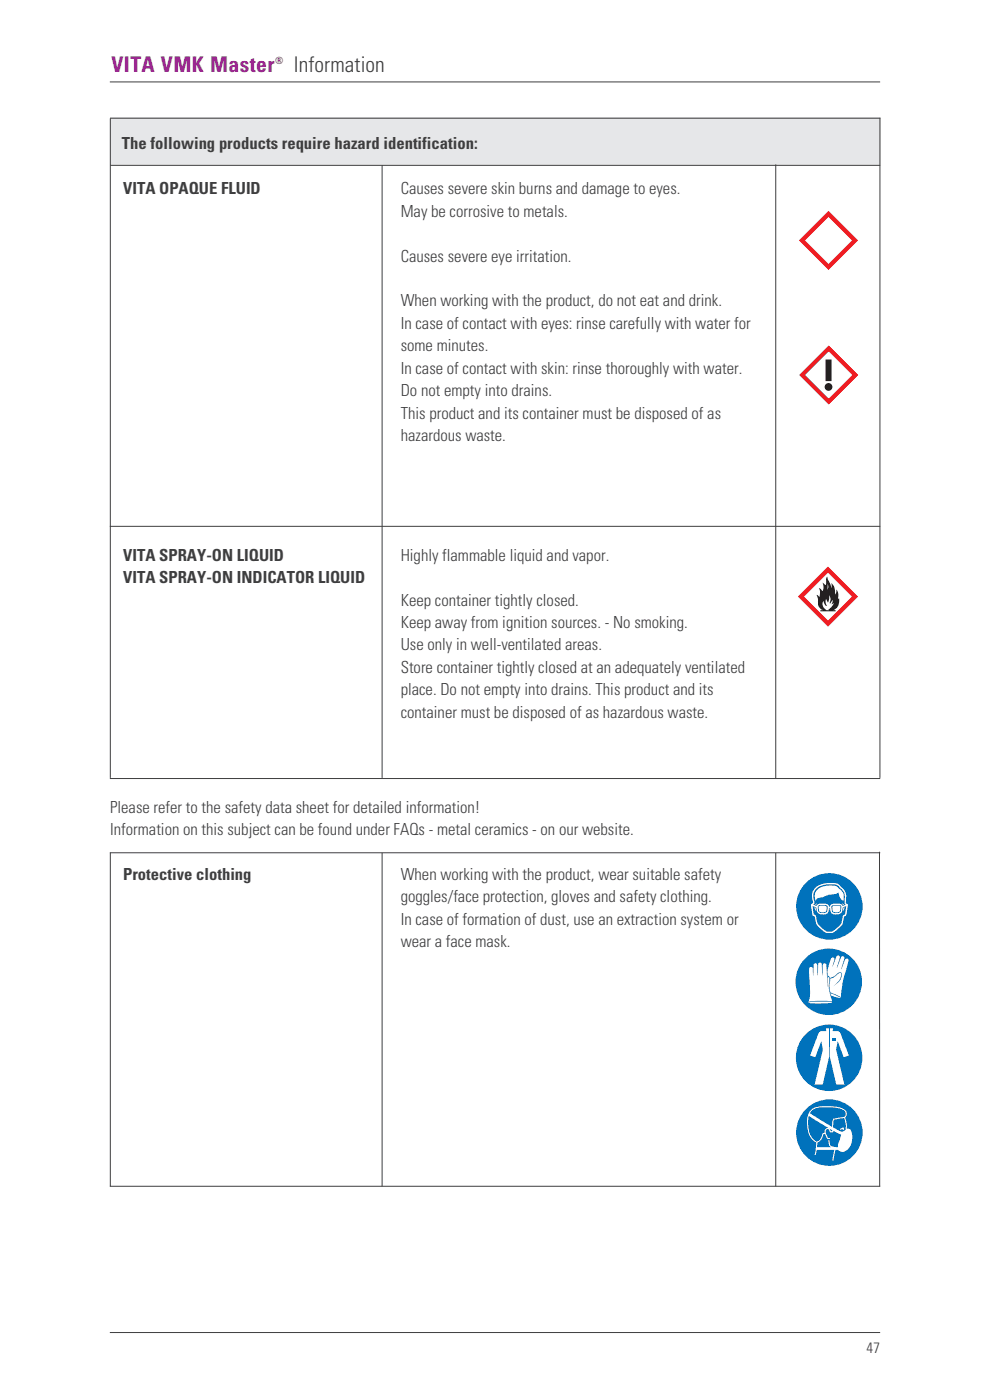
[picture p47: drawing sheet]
<svg xmlns="http://www.w3.org/2000/svg" width="210mm" height="297mm" viewBox="0 0 210 297" stroke-linecap="round" stroke-linejoin="round" font-family="sans-serif">
<defs><g id="words">
<text font-size="4.6" fill="#99248e" x="23.7" y="15.3">VITA VMK Master</text>
<text font-size="4.6" fill="#3e3e3f" x="62.4" y="15.2">Information</text>
<g font-size="3.5" fill="#3e3e3f">
<text x="25.9" y="31.6">The following products require hazard identification:</text>
<text x="26.1" y="41.2">VITA OPAQUE FLUID</text>
<text x="85" y="41.2">Causes severe skin burns and damage to eyes.</text>
<text x="85" y="46">May be corrosive to metals.</text>
<text x="85" y="55.5">Causes severe eye irritation.</text>
<text x="85" y="65">When working with the product, do not eat and drink.</text>
<text x="85" y="69.8">In case of contact with eyes: rinse carefully with water for</text>
<text x="85" y="74.5">some minutes.</text>
<text x="85" y="79.3">In case of contact with skin: rinse thoroughly with water.</text>
<text x="85" y="84.1">Do not empty into drains.</text>
<text x="85" y="88.8">This product and its container must be disposed of as</text>
<text x="85" y="93.6">hazardous waste.</text>
<text x="26.1" y="119">VITA SPRAY-ON LIQUID</text>
<text x="85" y="118.9">Highly flammable liquid and vapor.</text>
<text x="26.1" y="123.7">VITA SPRAY-ON INDICATOR LIQUID</text>
<text x="85" y="128.5">Keep container tightly closed.</text>
<text x="85" y="133.2">Keep away from ignition sources. - No smoking.</text>
<text x="85" y="138">Use only in well-ventilated areas.</text>
<text x="85" y="142.8">Store container tightly closed at an adequately ventilated</text>
<text x="85" y="147.5">place. Do not empty into drains. This product and its</text>
<text x="85" y="152.3">container must be disposed of as hazardous waste.</text>
<text x="23.4" y="172.4">Please refer to the safety data sheet for detailed information!</text>
<text x="23.4" y="177.2">Information on this subject can be found under FAQs - metal ceramics - on our website.</text>
<text x="26.1" y="186.7">Protective clothing</text>
<text x="85" y="186.7">When working with the product, wear suitable safety</text>
<text x="85" y="191.5">goggles/face protection, gloves and safety clothing.</text>
<text x="85" y="196.2">In case of formation of dust, use an extraction system or</text>
<text x="85" y="201">wear a face mask.</text>
</g>
<text font-size="3.2" fill="#3e3e3f" x="183.8" y="287">47</text>
<text font-size="2.1" fill="#99248e" x="58.4" y="13.5">®</text>
</g></defs>
<path d="M23.3 17.4h163.4M23.3 282.7h163.4" fill="none" stroke="#3e3e3f" stroke-width=".21"/>
<path d="M175.7 45.4l5.7 5.6-5.7 5.6-5.6-5.6z" fill="none" stroke="#ee1d23" stroke-width=".89" stroke-linecap="butt"/>
<path d="M175.6 120.8l5.8 5.8-5.8 5.7-5.7-5.7z" fill="none" stroke="#ee1d23" stroke-width=".91" stroke-linecap="butt"/>
<path d="M175.5 122.3l.1 .7v4.9l-.4-.8a1.62 1.62 0 0 0 .2 1.4l-.1 .1a1.31 1.31 0 0 1-.7-1.2 1.36 1.36 0 0 0 1 2.1v.2h-1.6v-.2l.5-.1a1.62 1.62 0 0 1-1-1.8l-.3-1.4 .7 .5 .1-1.2-.3-.7 .3 .1 .4 .5a1.9 1.9 0 0 0 .1-1.8l.6 .6 .1-1.5zM175.6 123l.8 1.7-.1-1a1.91 1.91 0 0 1 .8 1.8l.1 .6 .2-.4v-.6a2.2 2.2 0 0 1 .3 2l.2-.2a2.16 2.16 0 0 1-1.1 2.5h.4v.3h-1.6v-.2l.3-.1-.2-.1a2.15 2.15 0 0 0 1.1-1.4l-.4 .3 .2-1-.6 .8a1.9 1.9 0 0 0-.1-1.7v.7l-.3 .8z" fill="#231f20"/>
<circle cx="175.8" cy="208.3" r="7.1" fill="#0072bc"/>
<g fill="#fff">
<path d="M171.5 212.7a15.1 15.1 0 0 1 5.1-.1 15.1 15.1 0 0 1-5.1 .1z"/>
<path d="M171.7 205.3a.39 .39 0 0 1 .4-.2 .39 .39 0 0 1 .3 .4l.1 1.5 .1-2.3a.39 .39 0 0 1 .4-.4 .39 .39 0 0 1 .3 .4l.2 2.2v-2.3a.39 .39 0 0 1 .4-.4 .39 .39 0 0 1 .4 .4l.1 2.3 .1-2.2a.39 .39 0 0 1 .4-.4 .39 .39 0 0 1 .4 .4l.3 4.6-.1-2.2a1.48 1.48 0 0 1 .3 1.8 9.8 9.8 0 0 0 .8 3.6 15.1 15.1 0 0 0-5.1 .1 9 9 0 0 0 .2-4.6z"/>
<path d="M176.2 210.7l2.1 1-2-.5z"/>
<path d="M176.4 203.2a.39 .39 0 0 1 .5 0 .39 .39 0 0 1 .1 .4l-.4 1.4 .8-2.1a.39 .39 0 0 1 .5-.2 .39 .39 0 0 1 .2 .5l-.6 2.1 .9-2.2a.39 .39 0 0 1 .5-.2 .39 .39 0 0 1 .2 .5l-.7 2.2 .9-2a.39 .39 0 0 1 .4-.2 .39 .39 0 0 1 .3 .4 30.9 30.9 0 0 0-1.6 7.8l-2.2-1.1a5.8 5.8 0 0 1-.1-2.8l.9-.4 .5-.5a.73 .73 0 0 1 .9-.4 2.68 2.68 0 0 1-1.3 2.5l-.3 .3a3.2 3.2 0 0 0 1.8-2.7l-.2-.2a1.91 1.91 0 0 0-1.5 .9l-.9 .3a1.59 1.59 0 0 1-.4-1.7z"/>
</g>
<circle cx="175.9" cy="192.3" r="7.1" fill="#0072bc"/>
<path d="M173.1 188.2a5.4 5.4 0 0 1 4.8-.6l.2 .2a3.4 3.4 0 0 1 1.3 3.7l.5 .6-.3 1.9-.3 .4a.93 .93 0 0 0-.4 1 2.39 2.39 0 0 1-1.3 1.8l-.6 .5a1.61 1.61 0 0 1-1.5 .3l-.3-.1a4.3 4.3 0 0 1-2.4-3.5l-.4-.2-.4-2.1v-.2l.5-.4a3.1 3.1 0 0 1 .6-3.3z" fill="#fff"/>
<path d="M176.5 192.2l.3-.2 1.4 .1 .3 .2-.1 .9a1.17 1.17 0 0 1-2 0z" fill="#0072bc"/>
<path d="M176.6 192.3l.3-.1h1.3l.1 .3-.1 .7a1.01 1.01 0 0 1-1.6-.1z" fill="#fff"/>
<g fill="#0072bc">
<path d="M173.3 188.4a4.7 4.7 0 0 1 4.6-.4 3.2 3.2 0 0 1 1.2 3.5l.3 .4-.7 .3-.4-.4-1.5-.1-.4 .1-.3 .5h-.2l-.4-.5-.4-.1-1.4 .1-.5 .4-.7-.3 .3-.3a2.93 2.93 0 0 1 .5-3.2z"/>
<path d="M173.5 192.2l.4-.2 1.4 .1 .2 .2v.9a1.17 1.17 0 0 1-2 0z"/>
</g>
<g fill="#fff">
<path d="M173.7 192.3l.3-.1h1.2l.2 .3-.1 .6a1.01 1.01 0 0 1-1.6 .1z"/>
<path d="M173.4 188.7a4.4 4.4 0 0 1 4.3-.5 2.61 2.61 0 0 1 1.3 2.6l-.1 .3a2.06 2.06 0 0 1-1.1-1.8 3.7 3.7 0 0 1-2.2 .6l-1.1 .4a1.73 1.73 0 0 0-1.5 .8l-.1-.1a2.19 2.19 0 0 1 .5-2.3z"/>
<path d="M172.9 191.9l.5-.2-.3 .3z"/>
</g>
<g fill="#0072bc">
<path d="M172.4 192.2l.8 .3a1.3 1.3 0 0 0 .4 1.3 1.3 1.3 0 0 0 1.4 .2 .91 .91 0 0 0 .8-1.1h.3v.3a1.43 1.43 0 0 0 2.5 .3l.2-1 .7-.3-.2 1.7a.99 .99 0 0 0-.7 1.2 3.8 3.8 0 0 1-1.9 2.4l-1.4 .1a4 4 0 0 1-2.3-3.4l-.4-.3z"/>
<path d="M175.8 192.6h.3v.1h-.3z"/>
</g>
<g fill="#fff">
<path d="M172.8 192.5l.2 .1 .1 .6-.2-.2z"/>
<path d="M178.5 191.7l.5 .2-.2 .1z"/>
<path d="M178.9 192.6l.2-.1v.5l-.3 .2z"/>
</g>
<circle cx="175.9" cy="224.4" r="7.1" fill="#0072bc"/>
<g fill="#fff">
<path d="M173.8 218.9l.4-.2h1.1l-.1-.5h.7v6l-1.4 5.9h-1.7l1.7-7.4-.3-1.8-1.3 3.4-1.1-.4z"/>
<path d="M176 218.2h.7l-.1 .5h1.1l.6 .4 1.8 4.8-1.1 .4-1.3-3.4-.3 1.8 1.7 7.4h-1.7l-1.4-5.9z"/>
</g>
<g fill="#0072bc">
<path d="M176.4 220.2h.8v.6h-.8z"/>
<circle cx="175.9" cy="240.3" r="7.1"/>
</g>
<g fill="#fff">
<path d="M178.2 239.5l.5-.3 .4 .1-.2 .5-.2-.3-.4 .2z"/>
<path d="M176.9 237.5l2.2-.3 .3 1.6a.9 .9 0 0 1-.1 .9 .9 .9 0 0 1-.9 .3l-1.7-.8zM175.4 239.6l.2-.1 .2 .2 .3 .5h.6v-.3l1.7 .8-.6 2v.7l-1.5-.3-.5-1.2a1.5 1.5 0 0 0 .5 1.5h-3l.1-1a2.04 2.04 0 0 0 1.3-1.8 .68 .68 0 0 1 .6 .8 .34 .34 0 0 0 .4 .3 .34 .34 0 0 0 .3-.3h-.3l-.2-.4a1.11 1.11 0 0 1-.1-1.4zM171.6 236.7l4.2 2.7a.72 .72 0 0 0-.8 .2 .72 .72 0 0 0-.1 .7l-.4 .1a2.87 2.87 0 0 1-1.2 1.8 3.4 3.4 0 0 1-1.8-3.1l-.1-1.4zM175.9 239.4l.6 .4v.2h-.3zM172.1 235.7a6.1 6.1 0 0 1 4.6-.8l1.3 .2a1.24 1.24 0 0 1 1.3 1.7l-.2 .1-2.3 .4a2.5 2.5 0 0 0-.3 1.8l-4.7-2.9zM172 235.5a5.3 5.3 0 0 0 0 5.8l1.1 1.1-.2 2.7 .2-.3 .1-.9h3.8l-.4 2.2 .1 .1 .5-2.3h.6a1.41 1.41 0 0 0 2.2-.3 3.9 3.9 0 0 0 .4-3.9l-.3-.2h-.5v-1.2l-.3-1.2a1.21 1.21 0 0 0-.7-2 10 10 0 0 0-6.2 .1z"/>
</g>
<path d="M175.8 73.9l5.6 5.7-5.6 5.6-5.6-5.6z" fill="none" stroke="#ee1d23" stroke-width=".89" stroke-linecap="butt"/>
<path d="M175.1 76.3h1.3v4.5h-1.3zM174.9 82.1a.85 .85 0 0 1 1.7 0 .85 .85 0 0 1-1.7 0z" fill="#231f20"/>
<path d="M23.4 25h163.3v10h-163.3z" fill="#e6e7e9"/>
<g fill="none" stroke="#3e3e3f" stroke-width=".21">
<path d="M23.4 25.1h163.3M23.4 35.1h163.3M23.4 25.1v139.9M81.1 35v130M164.6 34.9v130.3M186.7 25v140M23.3 111.7h163.4M23.3 165.2h163.4M23.3 180.9h163.4M23.4 180.9v70.8M81.1 180.9v70.8M164.6 180.9v70.8"/>
<path d="M186.6 180.7v71M23.3 251.7h163.4"/>
</g>
<use href="#words"/>
</svg>
